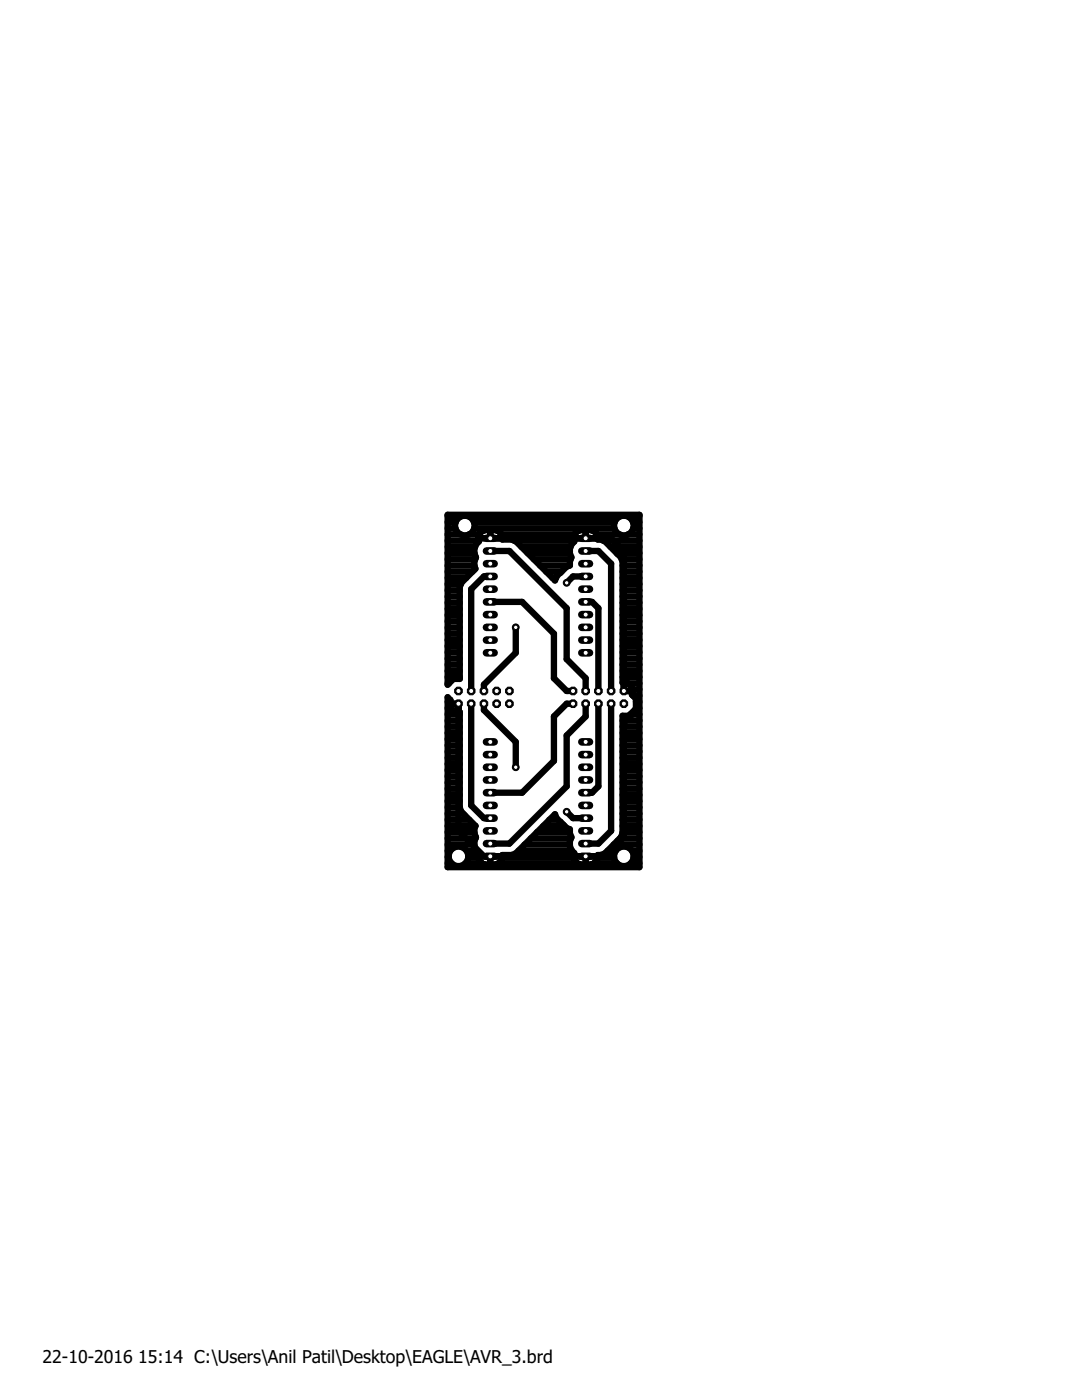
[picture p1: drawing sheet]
<svg xmlns="http://www.w3.org/2000/svg" width="216mm" height="279mm" viewBox="0 0 216 279" stroke-linecap="round" stroke-linejoin="round" font-family="sans-serif">
<defs><g id="words">
<g font-size="3.5">
<text x="8.5" y="272">22-10-2016</text>
<text x="27.6" y="272">15:14 C:\Users\Anil Patil\Desktop\EAGLE\AVR_3.brd</text>
</g>
</g></defs>
<g fill="none" stroke="#000" stroke-width="1.3">
<path d="M89.3 119h2.4M89.3 117.8h2.4M89.3 116.6h2.7M89.3 115.3h3.7M89.3 114.1h5M89.3 112.9h5.4M89.3 111.6h5.5M89.3 110.4h5.4M89.3 109.1h5.5M89.3 107.9h6.2M89.3 106.7h2.6M89.3 105.4h1.6"/>
<path d="M89.3 104.2h1.6M89.3 103h3M93.2 103h30.9M93.6 106.7h2M94.6 104.2h28.1M94.6 105.4h28M95.4 107.4h26.5l2.6 2.6v27.9M97.8 110h3.8l11.5 11.4v10.2l3.8 3.8v2.5M97.8 115h-1.2l-2.6 2.6v20.3M97.8 105.8v1.6M97.8 106.7h.1M100.1 106.7h14.5"/>
<path d="M102.6 107.9h11.9M104.1 109.1h9.7M105.3 110.4h8.4M106.5 111.6h7.4M107.8 112.9h5.8M109 114.1h3.1M110.2 115.3h.8M116.9 110h2.5l2.5 2.5v25.4M116.9 105.8v1.6M116.9 115h-2.6l-1.2 1.3M116.9 106.7h.1M119.1 106.7h4.6"/>
<path d="M120.4 107.9h7.2M121.8 109.1h5.8M123.1 110.4h4.5M124.1 111.6h3.5M124.2 119h3.4M124.2 117.8h3.4M124.2 116.6h3.4M124.2 115.3h3.4M124.2 114.1h3.4M124.2 112.9h3.4M124.9 103h2.7M125.3 106.7h2.3"/>
<path d="M126.3 104.2h1.3M126.4 105.4h1.2M89.3 136.4h.3M89.3 135.1h2.4M89.3 133.9h2.4M89.3 132.7h2.4M89.3 131.4h2.4M89.3 130.2h2.4M89.3 128.9h2.4M89.3 127.7h2.4M89.3 126.5h2.4M89.3 125.2h2.4"/>
<path d="M89.3 124h2.4M89.3 122.8h2.4M89.3 121.5h2.4M89.3 120.3h2.4M97.8 120.1h6.4l6.3 6.4v8.9l2.6 2.5h1.2M102.9 125.2v5.1l-6.3 6.3v1.3M116.9 120.1h1.2l1.3 1.3v16.5M124.2 135.1h3.4M124.2 133.9h3.4M124.2 132.7h3.4M124.2 131.4h3.4M124.2 130.2h3.4"/>
<path d="M124.2 128.9h3.4M124.2 127.7h3.4M124.2 126.5h3.4M124.2 125.2h3.4M124.2 124h3.4M124.2 122.8h3.4M124.2 121.5h3.4M124.2 120.3h3.4M124.5 137.9h1.6M124.5 137.6h.1M124.5 136.4h.1M125.3 136.4h2.3"/>
<path d="M125.8 137.9l1.2 1.3v2.5l-2.5 2.6v22.8l-3.8 3.8h-25.3M126.1 137.6h1.5M126.3 138.9h1.3M89.3 159.9h2.4M89.3 158.6h2.4M89.3 157.4h2.4M89.3 156.2h2.4M89.3 154.9h2.4M89.3 153.7h2.4M89.3 152.5h2.4M89.3 151.2h2.4M89.3 150h2.4"/>
<path d="M89.3 148.8h2.4M89.3 147.5h2.4M89.3 146.3h2.4M89.3 145h2.4M89.3 143.8h2.4M89.3 142.6h2.4M89.3 141.3h.7M89.3 140.1h.5M89.8 140.4h1.7v25.4l5.1 5.1M91.5 141.3h.1M94 140.4v20.3l2.6 2.6h1.2M96.6 140.4v1.3l6.3 6.4v5"/>
<path d="M114.3 140.4h-1.2l-2.6 2.6v8.8l-6.3 6.4h-6.4M116.9 140.4v2.6l-3.8 3.8v10.1l-11.5 11.5h-3.8M119.4 140.4v16.5l-1.3 1.3h-1.2M121.9 140.4v25.4l-2.5 2.6h-2.5M124.2 159.9h3.4M124.2 158.6h3.4M124.2 157.4h3.4M124.2 156.2h3.4M124.2 154.9h3.4M124.2 153.7h3.4M124.2 152.5h3.4M124.2 151.2h3.4"/>
<path d="M124.2 150h3.4M124.2 148.8h3.4M124.2 147.5h3.4M124.2 146.3h3.4M124.2 145h3.4M124.2 143.8h3.4M125.8 142.6h1.8M126.9 141.3h.7M126.9 140.1h.7M89.3 172.3h.8M89.3 171h.2M89.3 169.8h.5"/>
<path d="M89.3 168.6h5.4M89.3 167.3h5.6M89.3 166.1h5.4M89.3 164.8h5.6M89.3 163.6h4.3M89.3 162.4h3.1M89.3 161.1h2.4M89.8 169.8a1.98 1.98 0 0 1 3.3 0M89.8 169.8a1.98 1.98 0 0 0 1.7 3.1 1.98 1.98 0 0 0 1.6-3.1M92.9 172.3h3.2M93.1 169.8h2M93.4 171h2"/>
<path d="M95.4 171l.1-.7a2.4 2.4 0 0 1-.5-3.2l-.3-.8v-.9l.2-.6-2.8-2.8-.4-.8v-19.1h-.9l-1-1 .1-1.4-.6-.6v34h38.3v-70.4h-38.3v34l1.2-1.2h1.2v-18.4l.4-.8 2.8-2.8-.2-.5v-1l.3-.8a2.37 2.37 0 0 1 .5-3.1 1.67 1.67 0 0 1 1.5-2.3h1.7a1.66 1.66 0 0 1 1.5 1.9h1.9l.8 .3 7.8 7.8 .4-.8 1.9-1.9 .7-.3v-.8l.3-.8a2.37 2.37 0 0 1 .6-3.1 1.65 1.65 0 0 1 1.4-2.3h1.8a1.69 1.69 0 0 1 1.5 1.9h.6l.8 .3 3.2 3.2 .3 .9v24.1h1l.9 1v1.4l.8 .8v2l-1.4 1.5h-1.3v23.4l-.3 .8-3.2 3.2-.8 .3h-.6v.4M95.4 171l.3 .8 .4 .5M96.1 172.3l.9 .3 1.9-.1 .6-.2M97.8 170.9v1.7M97.8 172.3h.1M97.8 171h.1M99.5 172.3h15.7M100.2 171l-.2 .8-.5 .5M100.2 171v-.4h1.9l.8-.3 7.8-7.8 .4 .8 1.9 1.9 .7 .3v.8l.3 .8a2.4 2.4 0 0 0 .6 3.2l-.1 .7M100.2 171h14.3M103.4 169.8h10.7M104.7 168.6h9"/>
<path d="M105.9 167.3h8M107.1 166.1h6.6M108.4 164.8h4.2M109.6 163.6h1.8M113.1 162l1.2 1.3h2.6M114.5 171l.1 .6 .6 .7M115.2 172.3l.8 .3 2-.1 .6-.2M116.9 170.9v1.7M116.9 172.3h.1M116.9 171h.1M118.6 172.3h4.5M119.3 171l-.2 .6-.5 .7"/>
<path d="M119.3 171h3.2M121.2 169.8h1.6M122.4 168.6h5.2M122.8 169.8a1.98 1.98 0 0 0 1.7 3.1 1.98 1.98 0 0 0 1.6-3.1M122.8 169.8a1.98 1.98 0 0 1 3.3 0M123.7 167.3h3.9M124.2 166.1h3.4M124.2 164.8h3.4M124.2 163.6h3.4M124.2 162.4h3.4M124.2 161.1h3.4M125.9 172.3h1.7"/>
<path d="M126.1 169.8h1.5M126.4 171h1.2"/>
<circle cx="92.7" cy="104.9" r="1.99"/>
<circle cx="124.5" cy="104.9" r="1.99"/>
</g>
<path d="M116.1 170.9h1.5" fill="none" stroke="#000" stroke-width="1.5"/>
<circle cx="116.9" cy="170.9" r=".51" fill="#fff" stroke="#000" stroke-width=".2"/>
<path d="M116.1 168.4h1.5" fill="none" stroke="#000" stroke-width="1.5"/>
<circle cx="116.9" cy="168.4" r=".51" fill="#fff" stroke="#000" stroke-width=".2"/>
<path d="M116.1 165.8h1.5" fill="none" stroke="#000" stroke-width="1.5"/>
<circle cx="116.9" cy="165.8" r=".51" fill="#fff" stroke="#000" stroke-width=".2"/>
<path d="M116.1 163.3h1.5" fill="none" stroke="#000" stroke-width="1.5"/>
<circle cx="116.9" cy="163.3" r=".51" fill="#fff" stroke="#000" stroke-width=".2"/>
<path d="M116.1 160.7h1.5" fill="none" stroke="#000" stroke-width="1.5"/>
<circle cx="116.9" cy="160.7" r=".51" fill="#fff" stroke="#000" stroke-width=".2"/>
<path d="M116.1 158.2h1.5" fill="none" stroke="#000" stroke-width="1.5"/>
<circle cx="116.9" cy="158.2" r=".51" fill="#fff" stroke="#000" stroke-width=".2"/>
<path d="M116.1 155.7h1.5" fill="none" stroke="#000" stroke-width="1.5"/>
<circle cx="116.9" cy="155.7" r=".51" fill="#fff" stroke="#000" stroke-width=".2"/>
<path d="M116.1 153.1h1.5" fill="none" stroke="#000" stroke-width="1.5"/>
<circle cx="116.9" cy="153.1" r=".51" fill="#fff" stroke="#000" stroke-width=".2"/>
<path d="M116.1 150.6h1.5" fill="none" stroke="#000" stroke-width="1.5"/>
<circle cx="116.9" cy="150.6" r=".51" fill="#fff" stroke="#000" stroke-width=".2"/>
<path d="M116.1 148.1h1.5" fill="none" stroke="#000" stroke-width="1.5"/>
<circle cx="116.9" cy="148.1" r=".51" fill="#fff" stroke="#000" stroke-width=".2"/>
<path d="M97.1 170.9h1.5" fill="none" stroke="#000" stroke-width="1.5"/>
<circle cx="97.8" cy="170.9" r=".51" fill="#fff" stroke="#000" stroke-width=".2"/>
<path d="M97.1 168.4h1.5" fill="none" stroke="#000" stroke-width="1.5"/>
<circle cx="97.8" cy="168.4" r=".51" fill="#fff" stroke="#000" stroke-width=".2"/>
<path d="M97.1 165.8h1.5" fill="none" stroke="#000" stroke-width="1.5"/>
<circle cx="97.8" cy="165.8" r=".51" fill="#fff" stroke="#000" stroke-width=".2"/>
<path d="M97.1 163.3h1.5" fill="none" stroke="#000" stroke-width="1.5"/>
<circle cx="97.8" cy="163.3" r=".51" fill="#fff" stroke="#000" stroke-width=".2"/>
<path d="M97.1 160.7h1.5" fill="none" stroke="#000" stroke-width="1.5"/>
<circle cx="97.8" cy="160.7" r=".51" fill="#fff" stroke="#000" stroke-width=".2"/>
<path d="M97.1 158.2h1.5" fill="none" stroke="#000" stroke-width="1.5"/>
<circle cx="97.8" cy="158.2" r=".51" fill="#fff" stroke="#000" stroke-width=".2"/>
<path d="M97.1 155.7h1.5" fill="none" stroke="#000" stroke-width="1.5"/>
<circle cx="97.8" cy="155.7" r=".51" fill="#fff" stroke="#000" stroke-width=".2"/>
<path d="M97.1 153.1h1.5" fill="none" stroke="#000" stroke-width="1.5"/>
<circle cx="97.8" cy="153.1" r=".51" fill="#fff" stroke="#000" stroke-width=".2"/>
<path d="M97.1 150.6h1.5" fill="none" stroke="#000" stroke-width="1.5"/>
<circle cx="97.8" cy="150.6" r=".51" fill="#fff" stroke="#000" stroke-width=".2"/>
<path d="M97.1 148.1h1.5" fill="none" stroke="#000" stroke-width="1.5"/>
<circle cx="97.8" cy="148.1" r=".51" fill="#fff" stroke="#000" stroke-width=".2"/>
<path d="M97.1 107.4h1.5" fill="none" stroke="#000" stroke-width="1.5"/>
<circle cx="97.8" cy="107.4" r=".51" fill="#fff" stroke="#000" stroke-width=".2"/>
<path d="M97.1 110h1.5" fill="none" stroke="#000" stroke-width="1.5"/>
<circle cx="97.8" cy="110" r=".51" fill="#fff" stroke="#000" stroke-width=".2"/>
<path d="M97.1 112.5h1.5" fill="none" stroke="#000" stroke-width="1.5"/>
<circle cx="97.8" cy="112.5" r=".51" fill="#fff" stroke="#000" stroke-width=".2"/>
<path d="M97.1 115h1.5" fill="none" stroke="#000" stroke-width="1.5"/>
<circle cx="97.8" cy="115" r=".51" fill="#fff" stroke="#000" stroke-width=".2"/>
<path d="M97.1 117.6h1.5" fill="none" stroke="#000" stroke-width="1.5"/>
<circle cx="97.8" cy="117.6" r=".51" fill="#fff" stroke="#000" stroke-width=".2"/>
<path d="M97.1 120.1h1.5" fill="none" stroke="#000" stroke-width="1.5"/>
<circle cx="97.8" cy="120.1" r=".51" fill="#fff" stroke="#000" stroke-width=".2"/>
<path d="M97.1 122.7h1.5" fill="none" stroke="#000" stroke-width="1.5"/>
<circle cx="97.8" cy="122.7" r=".51" fill="#fff" stroke="#000" stroke-width=".2"/>
<path d="M97.1 125.2h1.5" fill="none" stroke="#000" stroke-width="1.5"/>
<circle cx="97.8" cy="125.2" r=".51" fill="#fff" stroke="#000" stroke-width=".2"/>
<path d="M97.1 127.7h1.5" fill="none" stroke="#000" stroke-width="1.5"/>
<circle cx="97.8" cy="127.7" r=".51" fill="#fff" stroke="#000" stroke-width=".2"/>
<path d="M97.1 130.3h1.5" fill="none" stroke="#000" stroke-width="1.5"/>
<circle cx="97.8" cy="130.3" r=".51" fill="#fff" stroke="#000" stroke-width=".2"/>
<path d="M116.1 107.4h1.5" fill="none" stroke="#000" stroke-width="1.5"/>
<circle cx="116.9" cy="107.4" r=".51" fill="#fff" stroke="#000" stroke-width=".2"/>
<path d="M116.1 110h1.5" fill="none" stroke="#000" stroke-width="1.5"/>
<circle cx="116.9" cy="110" r=".51" fill="#fff" stroke="#000" stroke-width=".2"/>
<path d="M116.1 112.5h1.5" fill="none" stroke="#000" stroke-width="1.5"/>
<circle cx="116.9" cy="112.5" r=".51" fill="#fff" stroke="#000" stroke-width=".2"/>
<path d="M116.1 115h1.5" fill="none" stroke="#000" stroke-width="1.5"/>
<circle cx="116.9" cy="115" r=".51" fill="#fff" stroke="#000" stroke-width=".2"/>
<path d="M116.1 117.6h1.5" fill="none" stroke="#000" stroke-width="1.5"/>
<circle cx="116.9" cy="117.6" r=".51" fill="#fff" stroke="#000" stroke-width=".2"/>
<path d="M116.1 120.1h1.5" fill="none" stroke="#000" stroke-width="1.5"/>
<circle cx="116.9" cy="120.1" r=".51" fill="#fff" stroke="#000" stroke-width=".2"/>
<path d="M116.1 122.7h1.5" fill="none" stroke="#000" stroke-width="1.5"/>
<circle cx="116.9" cy="122.7" r=".51" fill="#fff" stroke="#000" stroke-width=".2"/>
<path d="M116.1 125.2h1.5" fill="none" stroke="#000" stroke-width="1.5"/>
<circle cx="116.9" cy="125.2" r=".51" fill="#fff" stroke="#000" stroke-width=".2"/>
<path d="M116.1 127.7h1.5" fill="none" stroke="#000" stroke-width="1.5"/>
<circle cx="116.9" cy="127.7" r=".51" fill="#fff" stroke="#000" stroke-width=".2"/>
<path d="M116.1 130.3h1.5" fill="none" stroke="#000" stroke-width="1.5"/>
<circle cx="116.9" cy="130.3" r=".51" fill="#fff" stroke="#000" stroke-width=".2"/>
<circle cx="101.6" cy="137.9" r=".83" fill="#000" stroke="#000" stroke-width=".2"/>
<circle cx="101.6" cy="137.9" r=".51" fill="#fff" stroke="#000" stroke-width=".2"/>
<circle cx="101.6" cy="140.4" r=".83" fill="#000" stroke="#000" stroke-width=".2"/>
<circle cx="101.6" cy="140.4" r=".51" fill="#fff" stroke="#000" stroke-width=".2"/>
<circle cx="99.1" cy="137.9" r=".83" fill="#000" stroke="#000" stroke-width=".2"/>
<circle cx="99.1" cy="137.9" r=".51" fill="#fff" stroke="#000" stroke-width=".2"/>
<circle cx="99.1" cy="140.4" r=".83" fill="#000" stroke="#000" stroke-width=".2"/>
<circle cx="99.1" cy="140.4" r=".51" fill="#fff" stroke="#000" stroke-width=".2"/>
<circle cx="96.6" cy="137.9" r=".83" fill="#000" stroke="#000" stroke-width=".2"/>
<circle cx="96.6" cy="137.9" r=".51" fill="#fff" stroke="#000" stroke-width=".2"/>
<circle cx="96.6" cy="140.4" r=".83" fill="#000" stroke="#000" stroke-width=".2"/>
<circle cx="96.6" cy="140.4" r=".51" fill="#fff" stroke="#000" stroke-width=".2"/>
<circle cx="94" cy="137.9" r=".83" fill="#000" stroke="#000" stroke-width=".2"/>
<circle cx="94" cy="137.9" r=".51" fill="#fff" stroke="#000" stroke-width=".2"/>
<circle cx="94" cy="140.4" r=".83" fill="#000" stroke="#000" stroke-width=".2"/>
<circle cx="94" cy="140.4" r=".51" fill="#fff" stroke="#000" stroke-width=".2"/>
<circle cx="91.5" cy="137.9" r=".83" fill="#000" stroke="#000" stroke-width=".2"/>
<circle cx="91.5" cy="137.9" r=".51" fill="#fff" stroke="#000" stroke-width=".2"/>
<circle cx="91.5" cy="140.4" r=".83" fill="#000" stroke="#000" stroke-width=".2"/>
<circle cx="91.5" cy="140.4" r=".51" fill="#fff" stroke="#000" stroke-width=".2"/>
<circle cx="114.3" cy="140.4" r=".83" fill="#000" stroke="#000" stroke-width=".2"/>
<circle cx="114.3" cy="140.4" r=".51" fill="#fff" stroke="#000" stroke-width=".2"/>
<circle cx="114.3" cy="137.9" r=".83" fill="#000" stroke="#000" stroke-width=".2"/>
<circle cx="114.3" cy="137.9" r=".51" fill="#fff" stroke="#000" stroke-width=".2"/>
<circle cx="116.9" cy="140.4" r=".83" fill="#000" stroke="#000" stroke-width=".2"/>
<circle cx="116.9" cy="140.4" r=".51" fill="#fff" stroke="#000" stroke-width=".2"/>
<circle cx="116.9" cy="137.9" r=".83" fill="#000" stroke="#000" stroke-width=".2"/>
<circle cx="116.9" cy="137.9" r=".51" fill="#fff" stroke="#000" stroke-width=".2"/>
<circle cx="119.4" cy="140.4" r=".83" fill="#000" stroke="#000" stroke-width=".2"/>
<circle cx="119.4" cy="140.4" r=".51" fill="#fff" stroke="#000" stroke-width=".2"/>
<circle cx="119.4" cy="137.9" r=".83" fill="#000" stroke="#000" stroke-width=".2"/>
<circle cx="119.4" cy="137.9" r=".51" fill="#fff" stroke="#000" stroke-width=".2"/>
<circle cx="121.9" cy="140.4" r=".83" fill="#000" stroke="#000" stroke-width=".2"/>
<circle cx="121.9" cy="140.4" r=".51" fill="#fff" stroke="#000" stroke-width=".2"/>
<circle cx="121.9" cy="137.9" r=".83" fill="#000" stroke="#000" stroke-width=".2"/>
<circle cx="121.9" cy="137.9" r=".51" fill="#fff" stroke="#000" stroke-width=".2"/>
<circle cx="124.5" cy="140.4" r=".83" fill="#000" stroke="#000" stroke-width=".2"/>
<circle cx="124.5" cy="140.4" r=".51" fill="#fff" stroke="#000" stroke-width=".2"/>
<circle cx="124.5" cy="137.9" r=".83" fill="#000" stroke="#000" stroke-width=".2"/>
<circle cx="124.5" cy="137.9" r=".51" fill="#fff" stroke="#000" stroke-width=".2"/>
<circle cx="113.1" cy="116.3" r=".68" fill="#000" stroke="#000" stroke-width=".2"/>
<circle cx="113.1" cy="116.3" r=".44" fill="#fff" stroke="#000" stroke-width=".2"/>
<circle cx="102.9" cy="125.2" r=".68" fill="#000" stroke="#000" stroke-width=".2"/>
<circle cx="102.9" cy="125.2" r=".44" fill="#fff" stroke="#000" stroke-width=".2"/>
<circle cx="113.1" cy="162" r=".68" fill="#000" stroke="#000" stroke-width=".2"/>
<circle cx="113.1" cy="162" r=".44" fill="#fff" stroke="#000" stroke-width=".2"/>
<circle cx="102.9" cy="153.1" r=".68" fill="#000" stroke="#000" stroke-width=".2"/>
<circle cx="102.9" cy="153.1" r=".44" fill="#fff" stroke="#000" stroke-width=".2"/>
<use href="#words"/>
</svg>
